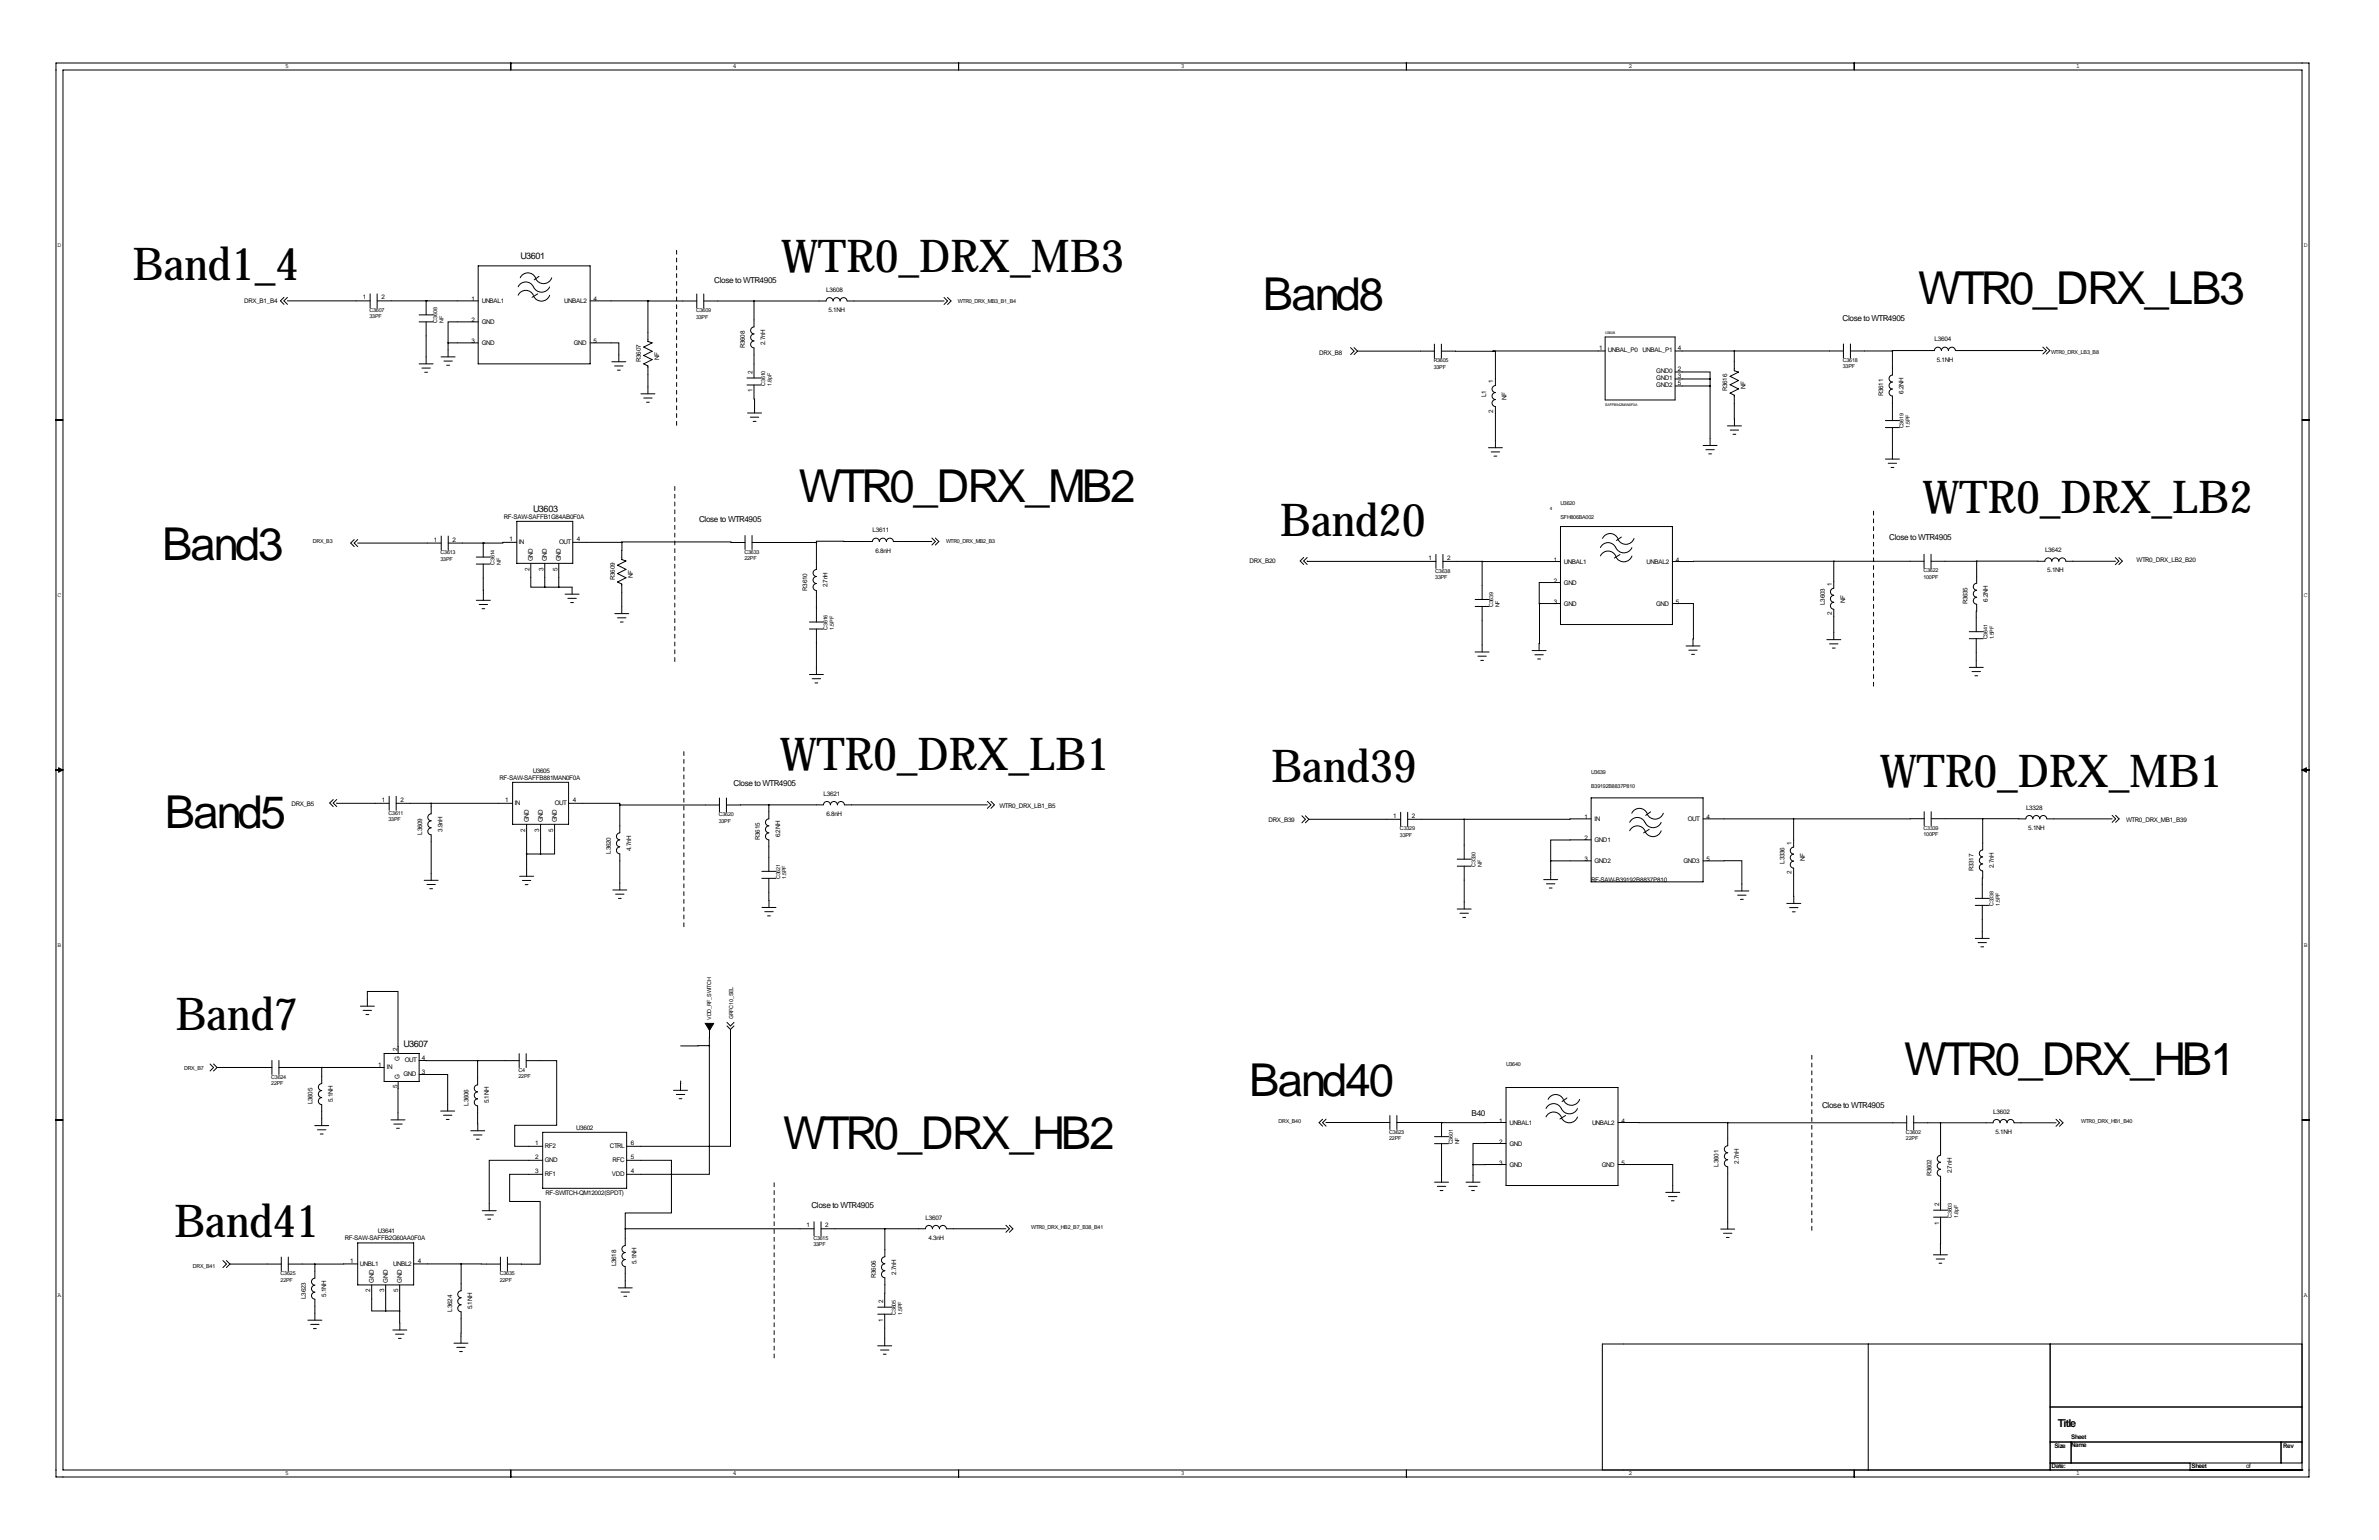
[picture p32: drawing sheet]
<svg xmlns="http://www.w3.org/2000/svg" width="864mm" height="559mm" viewBox="0 0 864 559" stroke-linecap="round" stroke-linejoin="round" font-family="sans-serif">
<defs><g id="words">
<g font-size="16.5">
<text x="48.2" y="101.8">Band1_4</text>
<text x="283.7" y="98.6">WTR0_DRX_MB3</text>
<text x="458.4" y="112.4">Band8</text>
<text x="696.4" y="110.2">WTR0_DRX_LB3</text>
<text x="290" y="182.1">WTR0_DRX_MB2</text>
<text x="698" y="186">WTR0_DRX_LB2</text>
<text x="464.6" y="194.7">Band20</text>
<text x="58.8" y="203.1">Band3</text>
<text x="283.2" y="279.4">WTR0_DRX_LB1</text>
<text x="461.4" y="283.9">Band39</text>
<text x="682.5" y="285.5">WTR0_DRX_MB1</text>
<text x="59.8" y="300.4">Band5</text>
<text x="63.7" y="373.6">Band7</text>
<text x="691.2" y="390.1">WTR0_DRX_HB1</text>
<text x="453.5" y="397.7">Band40</text>
<text x="284.3" y="417.1">WTR0_DRX_HB2</text>
<text x="63.2" y="449">Band41</text>
</g>
<text font-size="4" x="747" y="517.7">Title</text>
<g font-size="3.3">
<text x="188.9" y="94">U3601</text>
<text x="193.6" y="185.6">U3603</text>
<text x="146.5" y="380">U3607</text>
</g>
<g font-size="3">
<text x="259.3" y="102.6">Close to WTR4905</text>
<text x="668.9" y="116.5">Close to WTR4905</text>
<text x="253.7" y="189.5">Close to WTR4905</text>
<text x="685.8" y="196">Close to WTR4905</text>
<text x="266.3" y="285.1">Close to WTR4905</text>
<text x="661.4" y="402">Close to WTR4905</text>
<text x="534.2" y="404.8">B40</text>
<text x="294.5" y="438.5">Close to WTR4905</text>
</g>
<g font-size="2.3">
<text x="103.5" y="24.8">5</text>
<text x="266" y="24.8">4</text>
<text x="428.6" y="24.8">3</text>
<text x="591.2" y="24.8">2</text>
<text x="753.7" y="24.8">1</text>
<text x="20.9" y="89.5">D</text>
<text x="836.3" y="89.5">D</text>
<text x="300" y="105.9">L3608</text>
<text x="88.6" y="110">DRX_B1_B4</text>
<text x="131.7" y="108.7">1</text>
<text x="138.4" y="108.7">2</text>
<text x="171.1" y="109.2">1</text>
<text x="174.9" y="109.9">UNBAL1</text>
<text x="204.8" y="109.9">UNBAL2</text>
<text x="215.5" y="109.2">4</text>
<text x="300.8" y="113.3">5.1NH</text>
<text x="171.1" y="116.8">2</text>
<text x="174.9" y="117.6">GND</text>
<text x="171.1" y="124.4">3</text>
<text x="174.9" y="125.2">GND</text>
<text x="208.3" y="125.2">GND</text>
<text x="215.5" y="124.4">5</text>
<text x="277.8" y="125.1" transform="rotate(-90 277.8 125.1)">2.7nH</text>
<text x="702.3" y="123.9">L3604</text>
<text x="232.7" y="131.3" transform="rotate(-90 232.7 131.3)">R3607</text>
<text x="239.3" y="130.6" transform="rotate(-90 239.3 130.6)">NF</text>
<text x="270.4" y="126.3" transform="rotate(-90 270.4 126.3)">R3608</text>
<text x="478.8" y="128.7">DRX_B8</text>
<text x="580.5" y="127.1">1</text>
<text x="583.7" y="127.9">UNBAL_P0</text>
<text x="596.3" y="127.9">UNBAL_P1</text>
<text x="609.1" y="127.1">4</text>
<text x="703.1" y="131.3">5.1NH</text>
<text x="273.2" y="135.6" transform="rotate(-90 273.2 135.6)">2</text>
<text x="601.3" y="135.5">GND0</text>
<text x="609.1" y="134.7">2</text>
<text x="609.1" y="137.3">3</text>
<text x="273.2" y="142.4" transform="rotate(-90 273.2 142.4)">1</text>
<text x="542.1" y="139.1" transform="rotate(-90 542.1 139.1)">1</text>
<text x="601.3" y="138">GND1</text>
<text x="601.3" y="140.6">GND2</text>
<text x="609.1" y="139.8">5</text>
<text x="627" y="141.9" transform="rotate(-90 627 141.9)">R3616</text>
<text x="633.6" y="141.2" transform="rotate(-90 633.6 141.2)">NF</text>
<text x="683.7" y="143.8" transform="rotate(-90 683.7 143.8)">R3611</text>
<text x="691" y="142.8" transform="rotate(-90 691 142.8)">6.2NH</text>
<text x="539.5" y="144.1" transform="rotate(-90 539.5 144.1)">L1</text>
<text x="542.1" y="149.7" transform="rotate(-90 542.1 149.7)">2</text>
<text x="546.9" y="145.1" transform="rotate(-90 546.9 145.1)">NF</text>
<text x="183" y="188.2">RF-SAW-SAFFB1G84AB0F0A</text>
<text x="157.5" y="196.5">1</text>
<text x="164.2" y="196.5">2</text>
<text x="184.9" y="196.3">1</text>
<text x="188.4" y="197.6">IN</text>
<text x="202.9" y="197.6">OUT</text>
<text x="209.4" y="196.3">4</text>
<text x="316.8" y="193.2">L3611</text>
<text x="193.5" y="203.7" transform="rotate(-90 193.5 203.7)">GND</text>
<text x="198.5" y="203.7" transform="rotate(-90 198.5 203.7)">GND</text>
<text x="203.6" y="203.7" transform="rotate(-90 203.6 203.7)">GND</text>
<text x="317.8" y="200.6">6.8nH</text>
<text x="518.5" y="203.2">1</text>
<text x="525.3" y="203.2">2</text>
<text x="564" y="203.8">1</text>
<text x="608.4" y="203.8">4</text>
<text x="742.4" y="200.4">L3642</text>
<text x="775.6" y="203.9">WTR0_DRX_LB2_B20</text>
<text x="192.2" y="207.1" transform="rotate(-90 192.2 207.1)">2</text>
<text x="197.3" y="207.1" transform="rotate(-90 197.3 207.1)">3</text>
<text x="202.3" y="207.1" transform="rotate(-90 202.3 207.1)">5</text>
<text x="229.8" y="209.8" transform="rotate(-90 229.8 209.8)">NF</text>
<text x="453.6" y="204.3">DRX_B20</text>
<text x="567.7" y="204.5">UNBAL1</text>
<text x="597.7" y="204.5">UNBAL2</text>
<text x="743.2" y="207.7">5.1NH</text>
<text x="223.2" y="210.5" transform="rotate(-90 223.2 210.5)">R3609</text>
<text x="293.1" y="214.3" transform="rotate(-90 293.1 214.3)">R3610</text>
<text x="300.4" y="213.2" transform="rotate(-90 300.4 213.2)">2.7nH</text>
<text x="564" y="211.4">2</text>
<text x="567.7" y="212.1">GND</text>
<text x="664.9" y="212.7" transform="rotate(-90 664.9 212.7)">1</text>
<text x="20.9" y="216.5">C</text>
<text x="564" y="219">3</text>
<text x="567.7" y="219.8">GND</text>
<text x="601.2" y="219.8">GND</text>
<text x="608.4" y="219">5</text>
<text x="662.4" y="219.5" transform="rotate(-90 662.4 219.5)">L3603</text>
<text x="669.8" y="218.7" transform="rotate(-90 669.8 218.7)">NF</text>
<text x="714.2" y="219.3" transform="rotate(-90 714.2 219.3)">R3635</text>
<text x="721.6" y="218.3" transform="rotate(-90 721.6 218.3)">6.2NH</text>
<text x="836.3" y="216.5">C</text>
<text x="664.9" y="223.3" transform="rotate(-90 664.9 223.3)">2</text>
<text x="193.4" y="280.3">U3605</text>
<text x="181.4" y="282.9">RF-SAW-SAFFB881MAN0F0A</text>
<text x="105.8" y="292.5">DRX_B5</text>
<text x="138.6" y="291">1</text>
<text x="145.3" y="291">2</text>
<text x="183.4" y="291">1</text>
<text x="186.8" y="292.3">IN</text>
<text x="201.4" y="292.3">OUT</text>
<text x="207.9" y="291">4</text>
<text x="299" y="288.7">L3621</text>
<text x="362.8" y="293.1">WTR0_DRX_LB1_B5</text>
<text x="735.5" y="293.8">L3328</text>
<text x="191.9" y="298.3" transform="rotate(-90 191.9 298.3)">GND</text>
<text x="197" y="298.3" transform="rotate(-90 197 298.3)">GND</text>
<text x="202.1" y="298.3" transform="rotate(-90 202.1 298.3)">GND</text>
<text x="300" y="296.1">6.8nH</text>
<text x="460.5" y="298.3">DRX_B39</text>
<text x="505.7" y="296.8">1</text>
<text x="512.5" y="296.8">2</text>
<text x="575.1" y="297.1">1</text>
<text x="578.9" y="297.9">IN</text>
<text x="612.7" y="297.9">OUT</text>
<text x="619.5" y="297.1">4</text>
<text x="771.8" y="298.1">WTR0_DRX_MB1_B39</text>
<text x="153.2" y="302.8" transform="rotate(-90 153.2 302.8)">L3609</text>
<text x="160.6" y="301.8" transform="rotate(-90 160.6 301.8)">3.9nH</text>
<text x="190.7" y="301.8" transform="rotate(-90 190.7 301.8)">2</text>
<text x="195.7" y="301.8" transform="rotate(-90 195.7 301.8)">3</text>
<text x="200.8" y="301.8" transform="rotate(-90 200.8 301.8)">5</text>
<text x="275.8" y="304.8" transform="rotate(-90 275.8 304.8)">R3615</text>
<text x="283.2" y="303.8" transform="rotate(-90 283.2 303.8)">6.2NH</text>
<text x="575.1" y="304.7">2</text>
<text x="578.9" y="305.5">GND1</text>
<text x="736.3" y="301.2">5.1NH</text>
<text x="221.7" y="309.7" transform="rotate(-90 221.7 309.7)">L3620</text>
<text x="229.1" y="308.7" transform="rotate(-90 229.1 308.7)">4.7nH</text>
<text x="650.3" y="306.6" transform="rotate(-90 650.3 306.6)">1</text>
<text x="575.1" y="312.4">3</text>
<text x="578.9" y="313.1">GND2</text>
<text x="611.2" y="313.1">GND3</text>
<text x="619.5" y="312.4">5</text>
<text x="647.8" y="313.4" transform="rotate(-90 647.8 313.4)">L3336</text>
<text x="650.3" y="317.2" transform="rotate(-90 650.3 317.2)">2</text>
<text x="655.2" y="312.6" transform="rotate(-90 655.2 312.6)">NF</text>
<text x="716.4" y="316.1" transform="rotate(-90 716.4 316.1)">R3317</text>
<text x="723.8" y="314.9" transform="rotate(-90 723.8 314.9)">2.7nH</text>
<text x="577.6" y="320">RF-SAW-B39192B8837P810</text>
<text x="20.9" y="343.5">B</text>
<text x="836.3" y="343.5">B</text>
<text x="144.3" y="381.3" transform="rotate(-90 144.3 381.3)">2</text>
<text x="137.2" y="387.1">1</text>
<text x="140.5" y="387.9">IN</text>
<text x="145" y="384.9" transform="rotate(-90 145 384.9)">G</text>
<text x="146.9" y="385.3">OUT</text>
<text x="153.2" y="389.6">3</text>
<text x="153.2" y="384.6">4</text>
<text x="144.3" y="394.6" transform="rotate(-90 144.3 394.6)">5</text>
<text x="145" y="391.4" transform="rotate(-90 145 391.4)">G</text>
<text x="146.5" y="390.4">GND</text>
<text x="113.5" y="400.7" transform="rotate(-90 113.5 400.7)">L3605</text>
<text x="120.9" y="399.9" transform="rotate(-90 120.9 399.9)">5.1NH</text>
<text x="170.1" y="401.2" transform="rotate(-90 170.1 401.2)">L3606</text>
<text x="177.5" y="400.4" transform="rotate(-90 177.5 400.4)">5.1NH</text>
<text x="544.3" y="407.3">1</text>
<text x="588.6" y="407.3">4</text>
<text x="723.6" y="404.1">L3602</text>
<text x="209.1" y="409.9">U3602</text>
<text x="548" y="408.1">UNBAL1</text>
<text x="577.9" y="408.1">UNBAL2</text>
<text x="724.4" y="411.5">5.1NH</text>
<text x="194.3" y="415.4">1</text>
<text x="197.8" y="416.7">RF2</text>
<text x="221.3" y="416.7">CTRL</text>
<text x="229" y="415.4">6</text>
<text x="544.3" y="414.9">2</text>
<text x="548" y="415.7">GND</text>
<text x="194.3" y="420.5">2</text>
<text x="194.3" y="425.6">3</text>
<text x="197.8" y="421.8">GND</text>
<text x="222.4" y="421.8">RFC</text>
<text x="229" y="425.6">4</text>
<text x="229" y="420.5">5</text>
<text x="544.3" y="422.6">3</text>
<text x="548" y="423.3">GND</text>
<text x="581.5" y="423.3">GND</text>
<text x="588.6" y="422.6">5</text>
<text x="623.9" y="423.3" transform="rotate(-90 623.9 423.3)">L3601</text>
<text x="631.3" y="422.3" transform="rotate(-90 631.3 422.3)">2.7nH</text>
<text x="708.5" y="425.7" transform="rotate(-90 708.5 425.7)">2.7nH</text>
<text x="197.8" y="426.9">RF1</text>
<text x="222.1" y="426.9">VDD</text>
<text x="701.1" y="426.9" transform="rotate(-90 701.1 426.9)">R3602</text>
<text x="198.1" y="433.7">RF-SWITCH-QM12002(SPDT)</text>
<text x="703.9" y="437.6" transform="rotate(-90 703.9 437.6)">2</text>
<text x="336" y="442.6">L3607</text>
<text x="125.2" y="450">RF-SAW-SAFFB2G60AA0F0A</text>
<text x="137.2" y="447.4">U3641</text>
<text x="292.8" y="445.4">1</text>
<text x="299.6" y="445.4">2</text>
<text x="337" y="449.9">4.3nH</text>
<text x="703.9" y="444.4" transform="rotate(-90 703.9 444.4)">1</text>
<text x="127.1" y="458.1">1</text>
<text x="130.6" y="459.4">UNBL1</text>
<text x="142.7" y="459.4">UNBL2</text>
<text x="151.7" y="458.1">4</text>
<text x="223.7" y="459.5" transform="rotate(-90 223.7 459.5)">L3618</text>
<text x="231" y="458.7" transform="rotate(-90 231 458.7)">5.1NH</text>
<text x="135.7" y="465.5" transform="rotate(-90 135.7 465.5)">GND</text>
<text x="140.8" y="465.5" transform="rotate(-90 140.8 465.5)">GND</text>
<text x="145.9" y="465.5" transform="rotate(-90 145.9 465.5)">GND</text>
<text x="317.9" y="463.7" transform="rotate(-90 317.9 463.7)">R3606</text>
<text x="325.3" y="462.5" transform="rotate(-90 325.3 462.5)">2.7nH</text>
<text x="20.9" y="470.5">A</text>
<text x="111" y="471.3" transform="rotate(-90 111 471.3)">L3623</text>
<text x="118.4" y="470.5" transform="rotate(-90 118.4 470.5)">5.1NH</text>
<text x="134.4" y="469" transform="rotate(-90 134.4 469)">2</text>
<text x="139.5" y="469" transform="rotate(-90 139.5 469)">3</text>
<text x="144.6" y="469" transform="rotate(-90 144.6 469)">5</text>
<text x="320.6" y="472.8" transform="rotate(-90 320.6 472.8)">2</text>
<text x="836.3" y="470.5">A</text>
<text x="164.1" y="475.9" transform="rotate(-90 164.1 475.9)">L3624</text>
<text x="171.5" y="475.1" transform="rotate(-90 171.5 475.1)">5.1NH</text>
<text x="320.6" y="479.6" transform="rotate(-90 320.6 479.6)">1</text>
<text x="745.7" y="525.3">Size</text>
<text x="751.8" y="522.1">Sheet</text>
<text x="751.8" y="525">Name</text>
<text x="828.8" y="525.5">Rev</text>
<text x="744.7" y="532.6">Date:</text>
<text x="795.5" y="532.6">Sheet</text>
<text x="815.3" y="532.6">of</text>
<text x="103.5" y="535.3">5</text>
<text x="266" y="535.3">4</text>
<text x="428.6" y="535.3">3</text>
<text x="591.2" y="535.3">2</text>
<text x="753.7" y="535.3">1</text>
</g>
<g font-size="2">
<text x="134.1" y="113.2">C3607</text>
<text x="252.7" y="113.3">C3609</text>
<text x="347.7" y="109.9">WTR0_DRX_MB3_B1_B4</text>
<text x="134.1" y="115.5">33PF</text>
<text x="158.7" y="117" transform="rotate(-90 158.7 117)">C3608</text>
<text x="161" y="117" transform="rotate(-90 161 117)">NF</text>
<text x="252.7" y="115.6">33PF</text>
<text x="520.4" y="131.5">R3605</text>
<text x="668.9" y="131.4">C3618</text>
<text x="744.5" y="128.5">WTR0_DRX_LB3_B8</text>
<text x="520.4" y="133.8">33PF</text>
<text x="668.9" y="133.7">33PF</text>
<text x="277.8" y="140" transform="rotate(-90 277.8 140)">C3610</text>
<text x="280.1" y="140" transform="rotate(-90 280.1 140)">1.8pF</text>
<text x="691" y="155.4" transform="rotate(-90 691 155.4)">C3619</text>
<text x="693.3" y="155.4" transform="rotate(-90 693.3 155.4)">1.5PF</text>
<text x="566.5" y="183.2">U3620</text>
<text x="566.5" y="188.3">SFH806BA002</text>
<text x="113.6" y="197.1">DRX_B3</text>
<text x="343.4" y="197">WTR0_DRX_MB2_B3</text>
<text x="159.9" y="201.1">C3613</text>
<text x="159.9" y="203.4">33PF</text>
<text x="270.2" y="200.9">C3633</text>
<text x="270.2" y="203.2">22PF</text>
<text x="179.5" y="204.9" transform="rotate(-90 179.5 204.9)">C3614</text>
<text x="181.8" y="204.9" transform="rotate(-90 181.8 204.9)">NF</text>
<text x="521" y="207.8">C3638</text>
<text x="698.2" y="207.7">C3622</text>
<text x="521" y="210.1">33PF</text>
<text x="698.2" y="210">100PF</text>
<text x="542.1" y="220.3" transform="rotate(-90 542.1 220.3)">C3639</text>
<text x="544.4" y="220.3" transform="rotate(-90 544.4 220.3)">NF</text>
<text x="300.4" y="228.5" transform="rotate(-90 300.4 228.5)">C3616</text>
<text x="302.7" y="228.5" transform="rotate(-90 302.7 228.5)">1.5PF</text>
<text x="721.5" y="232" transform="rotate(-90 721.5 232)">C3641</text>
<text x="723.7" y="232" transform="rotate(-90 723.7 232)">1.5PF</text>
<text x="577.6" y="280.9">U3639</text>
<text x="577.6" y="286">B39192B8837P810</text>
<text x="141" y="295.6">C3611</text>
<text x="141" y="297.8">33PF</text>
<text x="260.9" y="296.2">C3620</text>
<text x="260.9" y="298.5">33PF</text>
<text x="508.2" y="301.3">C3329</text>
<text x="508.2" y="303.6">33PF</text>
<text x="698.2" y="301.1">C3339</text>
<text x="698.2" y="303.4">100PF</text>
<text x="535.6" y="314.6" transform="rotate(-90 535.6 314.6)">C3330</text>
<text x="537.9" y="314.6" transform="rotate(-90 537.9 314.6)">NF</text>
<text x="283.2" y="319" transform="rotate(-90 283.2 319)">C3621</text>
<text x="285.4" y="319" transform="rotate(-90 285.4 319)">1.5PF</text>
<text x="723.6" y="328.8" transform="rotate(-90 723.6 328.8)">C3338</text>
<text x="725.9" y="328.8" transform="rotate(-90 725.9 328.8)">1.5PF</text>
<text x="258.1" y="370.1" transform="rotate(-90 258.1 370.1)">VDD_RF_SWITCH</text>
<text x="266.1" y="369.7" transform="rotate(-90 266.1 369.7)">GRFC10_SEL</text>
<text x="66.8" y="388.3">DRX_B7</text>
<text x="188.2" y="388.9">C4</text>
<text x="546.7" y="386.7">U3640</text>
<text x="98.5" y="391.4">C3624</text>
<text x="98.5" y="393.7">22PF</text>
<text x="188.2" y="391.2">22PF</text>
<text x="464.1" y="407.4">DRX_B40</text>
<text x="755.5" y="407.4">WTR0_DRX_HB1_B40</text>
<text x="504.3" y="411.4">C3623</text>
<text x="504.3" y="413.7">22PF</text>
<text x="691.9" y="411.5">C3602</text>
<text x="691.9" y="413.8">22PF</text>
<text x="527.4" y="415.2" transform="rotate(-90 527.4 415.2)">C3601</text>
<text x="529.6" y="415.2" transform="rotate(-90 529.6 415.2)">NF</text>
<text x="708.5" y="441.9" transform="rotate(-90 708.5 441.9)">C3603</text>
<text x="710.8" y="441.9" transform="rotate(-90 710.8 441.9)">1.8pF</text>
<text x="295.2" y="449.9">C3615</text>
<text x="374.3" y="445.9">WTR0_DRX_HB2_B7_B38_B41</text>
<text x="295.2" y="452.2">33PF</text>
<text x="70" y="460">DRX_B41</text>
<text x="101.9" y="462.7">C3625</text>
<text x="101.9" y="465">22PF</text>
<text x="181.4" y="462.7">C3635</text>
<text x="181.4" y="465">22PF</text>
<text x="325.2" y="477.1" transform="rotate(-90 325.2 477.1)">C3605</text>
<text x="327.5" y="477.1" transform="rotate(-90 327.5 477.1)">1.5PF</text>
</g>
<text font-size="1.6" x="562.6" y="185.1">4</text>
<g font-size="1.3">
<text x="582.7" y="121.3">U3608</text>
<text x="582.7" y="147.2">SAFFB942MAN0F0A</text>
</g>
</g></defs>
<g fill="none" stroke="#000" stroke-width=".36">
<path d="M20.3 22.9h817.9v513h-817.9zM22.9 25.4h812.8v508h-812.8zM185.4 22.9v2.5M348 22.9v2.5M510.5 22.9v2.5M673.1 22.9v2.5M173.6 96.5h40.6v35.5h-40.6zM103.1 107.9l-1.3 1.3 1.3 1.2M104.3 109.2h30.1M104.3 107.9l-1.2 1.3 1.2 1.2M134.4 106.6v5.1M136.9 109.2h36.7"/>
<path d="M136.9 106.6v5.1M152.1 116.8h5.1M152.1 114.2h5.1M154.7 109.2h.1M154.7 109.2v5M154.7 116.8v15.2M173.6 116.8h-10.9v7.6M188.1 107.1a3 3 0 0 1 2.8-1.7 3 3 0 0 1 2.7 1.7M188.1 104.1a3.2 3.2 0 0 1 3.1-1.8 3.2 3.2 0 0 1 2.8 2.3 3.2 3.2 0 0 0 5.5-.5M188.9 100.8a3 3 0 0 1 2.7-1.8 3 3 0 0 1 2.8 1.8M195.2 106.6l-2.1 1.3M195.7 100.3l-1.8 1.2"/>
<path d="M199.5 107.1a3.1 3.1 0 0 1-2.8 2.2 3.1 3.1 0 0 1-3-1.9M200.3 100.8a3.1 3.1 0 0 1-2.9 2.1 3.1 3.1 0 0 1-3-1.9M214.2 109.2h21M235.2 109.2h17.7M235.2 109.2v14.7l1.5 .5-3 1.5 3 1.6-3 1.5 3 1.5-3 1.5 1.5 .8v10.1M252.9 106.7v5.1M255.5 109.2h44.4a1.27 1.27 0 0 1 1.2-1.2 1.27 1.27 0 0 1 1.3 1.2 1.27 1.27 0 0 1 1.3-1.2 1.27 1.27 0 0 1 1.3 1.2 1.27 1.27 0 0 1 1.2-1.2 1.27 1.27 0 0 1 1.3 1.2h35.2M255.5 106.7v5.1M273.7 109.2v9.4a1.27 1.27 0 0 0-1.2 1.3 1.27 1.27 0 0 0 1.2 1.3 1.27 1.27 0 0 0-1.2 1.2 1.27 1.27 0 0 0 1.2 1.3 1.27 1.27 0 0 0-1.2 1.3 1.27 1.27 0 0 0 1.2 1.2v11M342.7 107.9l1.3 1.3-1.3 1.3M344 107.9l1.2 1.3-1.2 1.3M152.1 132h5.1"/>
<path d="M153.2 133.6h3M154.2 135.1h1M160.1 129.5h5.1M161.1 131h3.1M162.2 132.5h1M162.7 124.4h10.9M162.7 124.4v5.1M214.2 124.4h10.4v6.9M222.1 131.3h5.1M223.1 132.8h3.1M224.1 134.3h1M271.2 139.7h5.1"/>
<path d="M271.2 137.2h5.1M273.7 139.7l.2 10.2M490.3 126.1l1.2 1.3-1.2 1.3M491.5 126.1l1.3 1.3M492.8 127.4h27.9M492.8 127.4l-1.3 1.3M520.7 124.9v5M523.2 127.4l18.8 .1M523.2 124.9v5M542 127.5h.8v12.4a1.27 1.27 0 0 0-1.2 1.3 1.27 1.27 0 0 0 1.2 1.2M582.7 127.4l-40.7 .1M582.7 122.3h25.4v22.8h-25.4z"/>
<path d="M608.1 135h12.7v2.5M608.1 127.4h61.1M608.1 137.5h12.7M620.8 137.5v24.1M629.6 127.4v7.1l1.5 .5-3.1 1.6 3.1 1.5-3.1 1.5 3.1 1.5-3.1 1.5 1.6 .8v11.1M669.2 124.8v5.1M671.7 124.8v5.1M671.7 127.4h15.3M687 127.4v8.7a1.27 1.27 0 0 0-1.3 1.3 1.27 1.27 0 0 0 1.3 1.2 1.27 1.27 0 0 0-1.3 1.3 1.27 1.27 0 0 0 1.3 1.3 1.27 1.27 0 0 0-1.3 1.2 1.27 1.27 0 0 0 1.3 1.3v8.9M702.2 127.2l-15.2 .2M702.2 127.2a1.27 1.27 0 0 1 1.3-1.2 1.27 1.27 0 0 1 1.2 1.2M704.8 127.2a1.27 1.27 0 0 1 1.2-1.2 1.27 1.27 0 0 1 1.3 1.2"/>
<path d="M707.3 127.2a1.27 1.27 0 0 1 1.3-1.2 1.27 1.27 0 0 1 1.2 1.2h31.8M741.6 125.9l1.2 1.3-1.2 1.3M742.8 125.9l1.3 1.3-1.3 1.3M20.3 152.4h2.6M232.7 142.9h5M233.7 144.4h3M234.7 145.9h1M271.4 149.9h5.1M272.4 151.4h3M273.4 152.9h1M542.8 142.4a1.27 1.27 0 0 0-1.2 1.3 1.27 1.27 0 0 0 1.2 1.3M542.8 145a1.27 1.27 0 0 0-1.2 1.2 1.27 1.27 0 0 0 1.2 1.3"/>
<path d="M542.8 147.5v15M608.1 140.1h12.7M627.1 154.5h5.1M628.1 156.1h3M629.1 157.6h1M684.4 155.1h5.1M684.4 152.6h5.1M687 155.1v11.5M835.7 152.4h2.5M540.3 162.5h5.1M541.3 164h3.1M542.3 165.5h1.1"/>
<path d="M618.2 161.6h5.1M619.3 163.2h3M620.3 164.7h1M684.4 166.6h5.1M685.4 168.1h3.1M686.5 169.6h1M128.6 195.8l-1.3 1.3 1.3 1.2M129.8 197.1h30.4M129.8 195.8l-1.2 1.3 1.2 1.2M160.2 194.5v5.1M162.7 194.5v5.1M162.7 197.1h12.7"/>
<path d="M175.4 197.1h.1M175.4 197.1v5M187.6 196.8l-12.2 .3M187.6 189.2h20.3v15.2h-20.3zM207.9 196.8h17.9M225.8 196.8l-.1 6.2 1.5 .6-3 1.5 3 1.5-3 1.5 3 1.6-3 1.5 1.5 .7v10.8M225.8 196.8l39.6-.2v.2h5.1M270.5 194.3v5.1M273 196.8h23.4M273 194.3v5.1M296.4 196.8v9.9a1.27 1.27 0 0 0-1.3 1.2 1.27 1.27 0 0 0 1.3 1.3M338.3 196.5h-14a1.27 1.27 0 0 0-1.3-1.2 1.27 1.27 0 0 0-1.2 1.2 1.27 1.27 0 0 0-1.3-1.2 1.27 1.27 0 0 0-1.3 1.2 1.27 1.27 0 0 0-1.2-1.2 1.27 1.27 0 0 0-1.3 1.2l-20.3-.1v.4"/>
<path d="M338.3 195.2l1.2 1.3-1.2 1.3M339.5 195.2l1.3 1.3-1.3 1.3M566.5 191.1h40.6v35.5h-40.6zM581 198.7a3.2 3.2 0 0 1 3.1-1.8 3.2 3.2 0 0 1 2.8 2.3 3.2 3.2 0 0 0 5.5-.5M581.7 195.4a3 3 0 0 1 2.8-1.8 3 3 0 0 1 2.8 1.8M588.6 194.9l-1.8 1.2M593.2 195.4a3.1 3.1 0 0 1-2.9 2.1 3.1 3.1 0 0 1-3-1.9M172.9 204.7h5.1M172.9 202.1h5.1M172.9 217.8h5.1M173.9 219.4h3.1M175.4 204.7l.1 13.1"/>
<path d="M192.7 204.4v8.7h5.1M197.8 204.4v8.7M197.8 213.1h9.9v2.5M202.8 204.4v8.7M205.1 215.6h5.1M206.1 217.1h3.1M207.2 218.6h1M296.4 211.7a1.27 1.27 0 0 0-1.3 1.3 1.27 1.27 0 0 0 1.3 1.3M296.4 209.2a1.27 1.27 0 0 0-1.3 1.3 1.27 1.27 0 0 0 1.3 1.2M296.4 214.3v11.4M473.3 202.3l-1.3 1.3 1.3 1.2M474.5 203.6l46.8 .1"/>
<path d="M474.5 202.3l-1.2 1.3 1.2 1.2M521.3 201.2v5M523.8 203.7l14.4 .1M523.8 201.2v5M535.5 217.5h5.1M538.2 203.8l-.2 13.7M538.2 203.8h28.3M558.9 219h.1M558.9 219l-.2 17.1M558.9 219h7.6M566.5 211.4h-7.8l.2 7.6M581 201.7a3 3 0 0 1 2.8-1.8 3 3 0 0 1 2.7 1.8"/>
<path d="M588.1 201.2l-2.1 1.3M592.4 201.7a3.1 3.1 0 0 1-2.8 2.2 3.1 3.1 0 0 1-3-1.9M607.1 219h7.6l-.1 15.4M665.7 203.7v9.8a1.27 1.27 0 0 0-1.2 1.2 1.27 1.27 0 0 0 1.2 1.3 1.27 1.27 0 0 0-1.2 1.3 1.27 1.27 0 0 0 1.2 1.2 1.27 1.27 0 0 0-1.2 1.3 1.27 1.27 0 0 0 1.2 1.3v11M665.7 203.7l-58.6 .1M665.7 203.7h32.7M698.4 201.1v5.1M701 203.7h16.5M701 201.1v5.1M717.5 203.7v7.9a1.27 1.27 0 0 0-1.2 1.3 1.27 1.27 0 0 0 1.2 1.3 1.27 1.27 0 0 0-1.2 1.2 1.27 1.27 0 0 0 1.2 1.3 1.27 1.27 0 0 0-1.2 1.3 1.27 1.27 0 0 0 1.2 1.3l-.1 9.9M767.9 203.6l-18 .1a1.27 1.27 0 0 0-1.3-1.3 1.27 1.27 0 0 0-1.2 1.3 1.27 1.27 0 0 0-1.3-1.3 1.27 1.27 0 0 0-1.3 1.3 1.27 1.27 0 0 0-1.2-1.3 1.27 1.27 0 0 0-1.3 1.2l-24.8 .1M767.9 202.3l1.3 1.3-1.3 1.3"/>
<path d="M769.2 202.3l1.2 1.3-1.2 1.3M175 220.9h1M223.2 222.7h5M224.2 224.2h3M225.2 225.7h1M293.8 228.2h5.1M293.8 225.7h5.1M296.4 228.2v16.6M535.5 220.1h5.1M535.5 236.6h5.1M536.5 238.1h3M537.5 239.6h1"/>
<path d="M538 220.1v16.5M556.2 236.1h5M557.2 237.6h3M558.2 239.1h1M612 234.4h5.1M613.1 235.9h3M614.1 237.4h1M663.1 232.1h5.1M664.2 233.6h3M665.2 235.2h1M714.9 231.7h5M714.9 229.2h5"/>
<path d="M717.4 231.7v10.5M293.8 244.8h5.1M294.8 246.3h3.1M295.9 247.8h1M714.9 242.2h5M715.9 243.7h3M716.9 245.2h1M20.3 279.4h2.6M21.3 278.6l1.6 .8-1.6 .8zM835.7 279.4h2.5M835.7 279.4l1.5-.8v1.6zM121 290.1l-1.3 1.3 1.3 1.3"/>
<path d="M122.2 291.4l19.1 .1M122.2 290.1l-1.2 1.3 1.2 1.3M141.3 289v5M143.8 291.5h42.3M143.8 289v5M156.5 297.8a1.27 1.27 0 0 0-1.2 1.3 1.27 1.27 0 0 0 1.2 1.3M156.5 291.5v3.8a1.27 1.27 0 0 0-1.2 1.3 1.27 1.27 0 0 0 1.2 1.2M186.1 283.9h20.3v15.2h-20.3zM191.2 299.1v18.9M196.2 299.1v10.8M201.3 299.1v10.8h-5.1M206.4 291.5h18.6v.6"/>
<path d="M225 292.1v10.1a1.27 1.27 0 0 0-1.2 1.3 1.27 1.27 0 0 0 1.2 1.3 1.27 1.27 0 0 0-1.2 1.2 1.27 1.27 0 0 0 1.2 1.3 1.27 1.27 0 0 0-1.2 1.3 1.27 1.27 0 0 0 1.2 1.2v13.1M225 292.1h36.2M261.2 289.6v5M263.7 289.6v5M279.1 292h19.8a1.27 1.27 0 0 1 1.3-1.2 1.27 1.27 0 0 1 1.2 1.2 1.27 1.27 0 0 1 1.3-1.2 1.27 1.27 0 0 1 1.3 1.2 1.27 1.27 0 0 1 1.3-1.2 1.27 1.27 0 0 1 1.2 1.2h51.9M279.1 292v5.1a1.27 1.27 0 0 0-1.2 1.3 1.27 1.27 0 0 0 1.2 1.3 1.27 1.27 0 0 0-1.2 1.2 1.27 1.27 0 0 0 1.2 1.3 1.27 1.27 0 0 0-1.2 1.3 1.27 1.27 0 0 0 1.2 1.2v11.5M279.1 292l-15.4 .1M358.4 290.8l1.3 1.2-1.3 1.3M359.7 290.8l1.3 1.2-1.3 1.3M472.6 296l1.3 1.3-1.3 1.3M473.9 296l1.2 1.3M475.1 297.3h33.4"/>
<path d="M475.1 297.3l-1.2 1.3M508.5 294.7v5.1M511 294.7v5.1M511 297.3h20.5M531.5 297.3v14.5M577.6 297.1l-46.1 .2M577.6 289.5h40.6v30.5h-40.6zM591.6 298.4a3.2 3.2 0 0 1 3.1-1.8 3.2 3.2 0 0 1 2.8 2.4 3.2 3.2 0 0 0 5.5-.6M592.4 295.1a3 3 0 0 1 2.7-1.8 3 3 0 0 1 2.8 1.8M599.2 294.6l-1.8 1.3M603.8 295.1a3.1 3.1 0 0 1-2.9 2.1 3.1 3.1 0 0 1-3-1.8M618.2 297.1h32.9"/>
<path d="M651.1 297.1v10.3a1.27 1.27 0 0 0-1.2 1.3 1.27 1.27 0 0 0 1.2 1.2M698.5 297.1h-47.4M698.5 294.5v5.1M701 297.1h18.7M701 294.5v5.1M719.7 297.1h15.7a1.27 1.27 0 0 1 1.3-1.2 1.27 1.27 0 0 1 1.2 1.2 1.27 1.27 0 0 1 1.3-1.2 1.27 1.27 0 0 1 1.3 1.2 1.27 1.27 0 0 1 1.2-1.2 1.27 1.27 0 0 1 1.3 1.2h23.7M719.7 297.1v11.3a1.27 1.27 0 0 0-1.2 1.3 1.27 1.27 0 0 0 1.2 1.2 1.27 1.27 0 0 0-1.2 1.3 1.27 1.27 0 0 0 1.2 1.3 1.27 1.27 0 0 0-1.2 1.2 1.27 1.27 0 0 0 1.2 1.3l-.1 10M766.7 295.9l1.3 1.2-1.3 1.3M768 295.9l1.3 1.2-1.3 1.3M154 319.4h5.1M156.5 300.4a1.27 1.27 0 0 0-1.2 1.2 1.27 1.27 0 0 0 1.2 1.3M156.5 302.9v16.5"/>
<path d="M188.6 318h5.1M189.6 319.5h3.1M191.2 309.9h5M276.6 318.7h5M276.6 316.2h5M279.1 318.7v10.6M529 314.3h5.1M529 311.8h5.1M531.5 314.3v15.5M560.4 319.2h5.1M562.9 312.4h14.7M562.9 312.4v6.8"/>
<path d="M577.6 304.7l-14.7 .1v7.6M591.6 301.4a3 3 0 0 1 2.8-1.7 3 3 0 0 1 2.7 1.8M598.7 300.9l-2.1 1.3M603 301.5a3.1 3.1 0 0 1-2.8 2.1 3.1 3.1 0 0 1-3-1.9M618.2 312.4l14.1-.1v11M651.1 309.9a1.27 1.27 0 0 0-1.2 1.3 1.27 1.27 0 0 0 1.2 1.3M651.1 312.5a1.27 1.27 0 0 0-1.2 1.2 1.27 1.27 0 0 0 1.2 1.3M651.1 315l.1 12.8M155 321h3M156 322.5h1M190.7 321h1M222.5 322.9h5"/>
<path d="M223.5 324.5h3M224.5 326h1M276.6 329.3h5.1M277.6 330.8h3.1M278.6 332.3h1.1M529 329.8h5.1M530 331.4h3M531 332.9h1M561.4 320.7h3M562.4 322.2h1M629.8 323.3h5M630.8 324.8h3"/>
<path d="M631.8 326.3h1M648.6 327.8h5.1M649.6 329.3h3.1M650.6 330.9h1.1M717 328.5h5.1M717 326h5.1M719.6 328.5v12M717 340.5h5.1M718.1 342h3M719.1 343.6h1M130.8 365.1h5.1M131.8 366.6h3.1"/>
<path d="M132.8 368.1h1.1M133.3 365.1v-5.3h11.2v22.5M257.5 379.4l-10.4 .1M257.5 379.4v46.7h-30M257.6 373.9l-.1 5.5M263.9 371l1.3 1.3 1.2-1.3M263.9 372.3l1.3 1.2M265.2 373.5v42.5h-37.7M266.4 372.3l-1.2 1.2M76.3 386.1l1.2 1.2-1.2 1.3M77.5 386.1l1.3 1.2M78.8 387.3h19.9"/>
<path d="M78.8 387.3l-1.3 1.3M98.7 384.8v5.1M101.2 384.8v5.1M101.2 387.3h38.2M116.8 387.3v5.9a1.27 1.27 0 0 0-1.2 1.3 1.27 1.27 0 0 0 1.2 1.2 1.27 1.27 0 0 0-1.2 1.3 1.27 1.27 0 0 0 1.2 1.3 1.27 1.27 0 0 0-1.2 1.2 1.27 1.27 0 0 0 1.2 1.3v7.6M139.4 382.3h12.7v10.1h-12.7zM144.5 392.4v13.9M152.1 389.9h10.4v13.2M152.1 384.8l21.3 .1M173.4 384.9v8.8a1.27 1.27 0 0 0-1.2 1.2 1.27 1.27 0 0 0 1.2 1.3 1.27 1.27 0 0 0-1.2 1.3 1.27 1.27 0 0 0 1.2 1.2 1.27 1.27 0 0 0-1.2 1.3 1.27 1.27 0 0 0 1.2 1.3v9M173.4 384.9h15.1M188.5 382.3v5.1"/>
<path d="M191 384.9h11.1v23.4h-15.3v7.7h10.2M191 382.3v5.1M244.5 395.6h5.1M245.5 397.2h3.1M246.5 398.7h1M247.1 392.2l-.1 3.4M546.7 394.6h40.6v35.6h-40.6zM562 398.9a3 3 0 0 1 2.8-1.7 3 3 0 0 1 2.7 1.7M568.8 398.4l-1.8 1.3M573.4 398.9a3.1 3.1 0 0 1-2.8 2.2 3.1 3.1 0 0 1-3-1.9M20.3 406.4h2.6M114.2 408.4h5.1"/>
<path d="M115.3 410h3M116.3 411.5h1M141.9 406.3h5.1M143 407.9h3M144 409.4h1M160 403.1h5M161 404.7h3M162 406.2h1M170.9 410.3h5.1M171.9 411.8h3.1M172.9 413.4h1M197 410.9h30.5v20.3h-30.5z"/>
<path d="M480.1 406.1l-1.3 1.3 1.3 1.2M481.4 406.1l-1.3 1.3 1.3 1.2M504.5 407.3l-23.1 .1M504.5 404.8v5.1M507.1 407.3l16.2 .1M507.1 404.8v5.1M520.8 415h5M520.8 412.4h5M523.3 407.4h.1M523.3 407.4v5M523.3 415v14M546.7 414.9h-12v7.7"/>
<path d="M546.7 407.3l-23.4 .1M561.2 405.3a3 3 0 0 1 2.8-1.8 3 3 0 0 1 2.8 1.8M561.2 402.2a3.2 3.2 0 0 1 3.2-1.7 3.2 3.2 0 0 1 2.7 2.3 3.2 3.2 0 0 0 5.5-.5M568.3 404.8l-2 1.2M572.6 405.3a3.1 3.1 0 0 1-2.8 2.1 3.1 3.1 0 0 1-3-1.9M587.3 407.3l39.9 .1M627.2 407.4v8.3a1.27 1.27 0 0 0-1.2 1.3 1.27 1.27 0 0 0 1.2 1.3 1.27 1.27 0 0 0-1.2 1.3 1.27 1.27 0 0 0 1.2 1.2 1.27 1.27 0 0 0-1.2 1.3 1.27 1.27 0 0 0 1.2 1.3v22.6M627.2 407.4h64.9M692.1 404.9v5.1M694.7 407.4h28.8a1.27 1.27 0 0 1 1.3-1.2 1.27 1.27 0 0 1 1.2 1.2 1.27 1.27 0 0 1 1.3-1.2 1.27 1.27 0 0 1 1.3 1.2 1.27 1.27 0 0 1 1.2-1.2 1.27 1.27 0 0 1 1.3 1.2h15.3M694.7 404.9v5.1M704.4 407.4v11.8a1.27 1.27 0 0 0-1.2 1.3 1.27 1.27 0 0 0 1.2 1.2 1.27 1.27 0 0 0-1.2 1.3 1.27 1.27 0 0 0 1.2 1.3 1.27 1.27 0 0 0-1.2 1.2 1.27 1.27 0 0 0 1.2 1.3v12.3"/>
<path d="M746.4 406.1l1.2 1.3-1.2 1.3M747.6 406.1l1.3 1.3-1.3 1.3M835.7 406.4h2.5M175.1 439.3h5M197 426.1h-12v9.9h11.1v22.7h-11.9M197 421h-19.4v18.3M227.5 421h16.2v19.1h-16.7v5.8M520.8 429h5M521.8 430.5h3M522.8 432h1M532.2 429h5.1M533.2 430.5h3"/>
<path d="M534.2 432h1M534.7 422.6v6.4M546.7 422.6h-12M587.3 422.6h19.9v10.1M604.7 432.7h5.1M605.7 434.2h3M606.7 435.7h1M701.9 439.1h5.1M80.9 457.4l1.3 1.3-1.3 1.2M82.2 457.4l1.3 1.3M83.5 458.7h18.6M83.5 458.7l-1.3 1.2"/>
<path d="M102.1 456.1v5.1M104.6 458.7h9.7M104.6 456.1v5.1M114.3 458.7v5.1a1.27 1.27 0 0 0-1.2 1.3 1.27 1.27 0 0 0 1.2 1.2 1.27 1.27 0 0 0-1.2 1.3 1.27 1.27 0 0 0 1.2 1.3 1.27 1.27 0 0 0-1.2 1.2 1.27 1.27 0 0 0 1.2 1.3v7.6M129.8 458.6l-15.5 .1M129.8 451h20.4v15.2h-20.4zM150.2 458.6h17.2M167.4 458.6v9.8a1.27 1.27 0 0 0-1.2 1.2 1.27 1.27 0 0 0 1.2 1.3 1.27 1.27 0 0 0-1.2 1.3 1.27 1.27 0 0 0 1.2 1.3 1.27 1.27 0 0 0-1.2 1.2 1.27 1.27 0 0 0 1.2 1.3l-.1 11.4M167.4 458.6l14.3 .1M176.1 440.8h3M177.1 442.4h1M181.7 456.1v5.1"/>
<path d="M184.2 456.1v5.1M227 445.9v6.1a1.27 1.27 0 0 0-1.2 1.2 1.27 1.27 0 0 0 1.2 1.3 1.27 1.27 0 0 0-1.2 1.3 1.27 1.27 0 0 0 1.2 1.2 1.27 1.27 0 0 0-1.2 1.3 1.27 1.27 0 0 0 1.2 1.3v7.7M227 445.9h68.5M295.5 443.3v5.1M298 445.9h37.9a1.27 1.27 0 0 1 1.3-1.2 1.27 1.27 0 0 1 1.3 1.2 1.27 1.27 0 0 1 1.2-1.2 1.27 1.27 0 0 1 1.3 1.2 1.27 1.27 0 0 1 1.3-1.2 1.27 1.27 0 0 1 1.3 1.2h21.6M298 443.3v5.1M321.2 445.9v10.1a1.27 1.27 0 0 0-1.2 1.3 1.27 1.27 0 0 0 1.2 1.3 1.27 1.27 0 0 0-1.2 1.2 1.27 1.27 0 0 0 1.2 1.3 1.27 1.27 0 0 0-1.2 1.3 1.27 1.27 0 0 0 1.2 1.2v10.7M365.2 444.6l1.2 1.3-1.2 1.2M366.4 444.6l1.3 1.3-1.3 1.2M624.6 446h5.1M625.7 447.5h3M626.7 449h1"/>
<path d="M701.9 455.3h5M701.9 441.7h5.1M702.9 456.8h3M703.9 458.4h1M704.4 441.7v13.6M111.8 479h5M134.9 466.2v9.5h5.1M140 466.2v9.5M140 475.7h5.1M145.1 475.7v6.9M145.1 466.2v9.5M224.4 467.3h5.1"/>
<path d="M225.5 468.8h3M226.5 470.4h1M318.6 476.9h5.1M318.6 474.3h5.1M321.2 476.9v11.4M112.8 480.6h3M113.8 482.1h1M142.6 482.6h5.1M143.6 484.1h3.1M144.6 485.6h1M164.8 487.4h5.1M165.8 488.9h3.1"/>
<path d="M166.8 490.4h1M318.6 488.3h5.1M319.6 489.9h3.1M320.6 491.4h1.1M678.2 487.7v45.7M744.2 487.7v45.7M835.7 487.7h-254v45.7M744.2 510.5h91.5M185.4 533.4v2.5M348 533.4v2.5M510.5 533.4v2.5M673.1 533.4v2.5"/>
<path d="M744.2 523.2h91.5M744.2 530.9h91.5M751.8 523.2v7.7M795 533.4h.1M795 530.9v2.5M828 523.2v7.7M835.7 533.4h.1"/>
</g>
<path d="M245.6 90.8v63.5M245 176.5v63.5M680.1 185.5v63.5M248.3 272.7v63.5M657.7 382.9v63.5M281 429.2v63.5" fill="none" stroke="#000" stroke-width=".36" stroke-dasharray="1.4 1.4"/>
<path d="M256 371.3h3.1l-1.5 2.6z" fill="#000" stroke="#000" stroke-width=".36"/>
<path d="M704.4 407.4a.05 .05 0 0 0 .1 0 .05 .05 0 0 0-.1 0zM162.6 124.4a.05 .05 0 0 0 .1 0 .05 .05 0 0 0-.1 0zM225.7 196.8a.05 .05 0 0 0 .1 0 .05 .05 0 0 0-.1 0zM197.7 213.1a.05 .05 0 0 0 .1 0 .05 .05 0 0 0-.1 0zM202.8 213.1a.05 .05 0 0 0 .1 0 .05 .05 0 0 0-.1 0zM296.3 196.9a.05 .05 0 0 0 .1 0 .05 .05 0 0 0-.1 0zM191.1 309.9a.05 .05 0 0 0 .1 0 .05 .05 0 0 0-.1 0zM196.2 309.9a.05 .05 0 0 0 .1 0 .05 .05 0 0 0-.1 0zM558.8 219a.05 .05 0 0 0 .1 0 .05 .05 0 0 0-.1 0zM717.5 203.7a.05 .05 0 0 0 .1 0 .05 .05 0 0 0-.1 0zM542 127.5a.05 .05 0 0 0 .1 0 .05 .05 0 0 0-.1 0zM629.5 127.4a.05 .05 0 0 0 .1 0 .05 .05 0 0 0-.1 0zM719.7 297.1a.05 .05 0 0 0 .1 0 .05 .05 0 0 0-.1 0z" fill="#000" stroke="#000" stroke-width=".51"/>
<use href="#words"/>
</svg>
